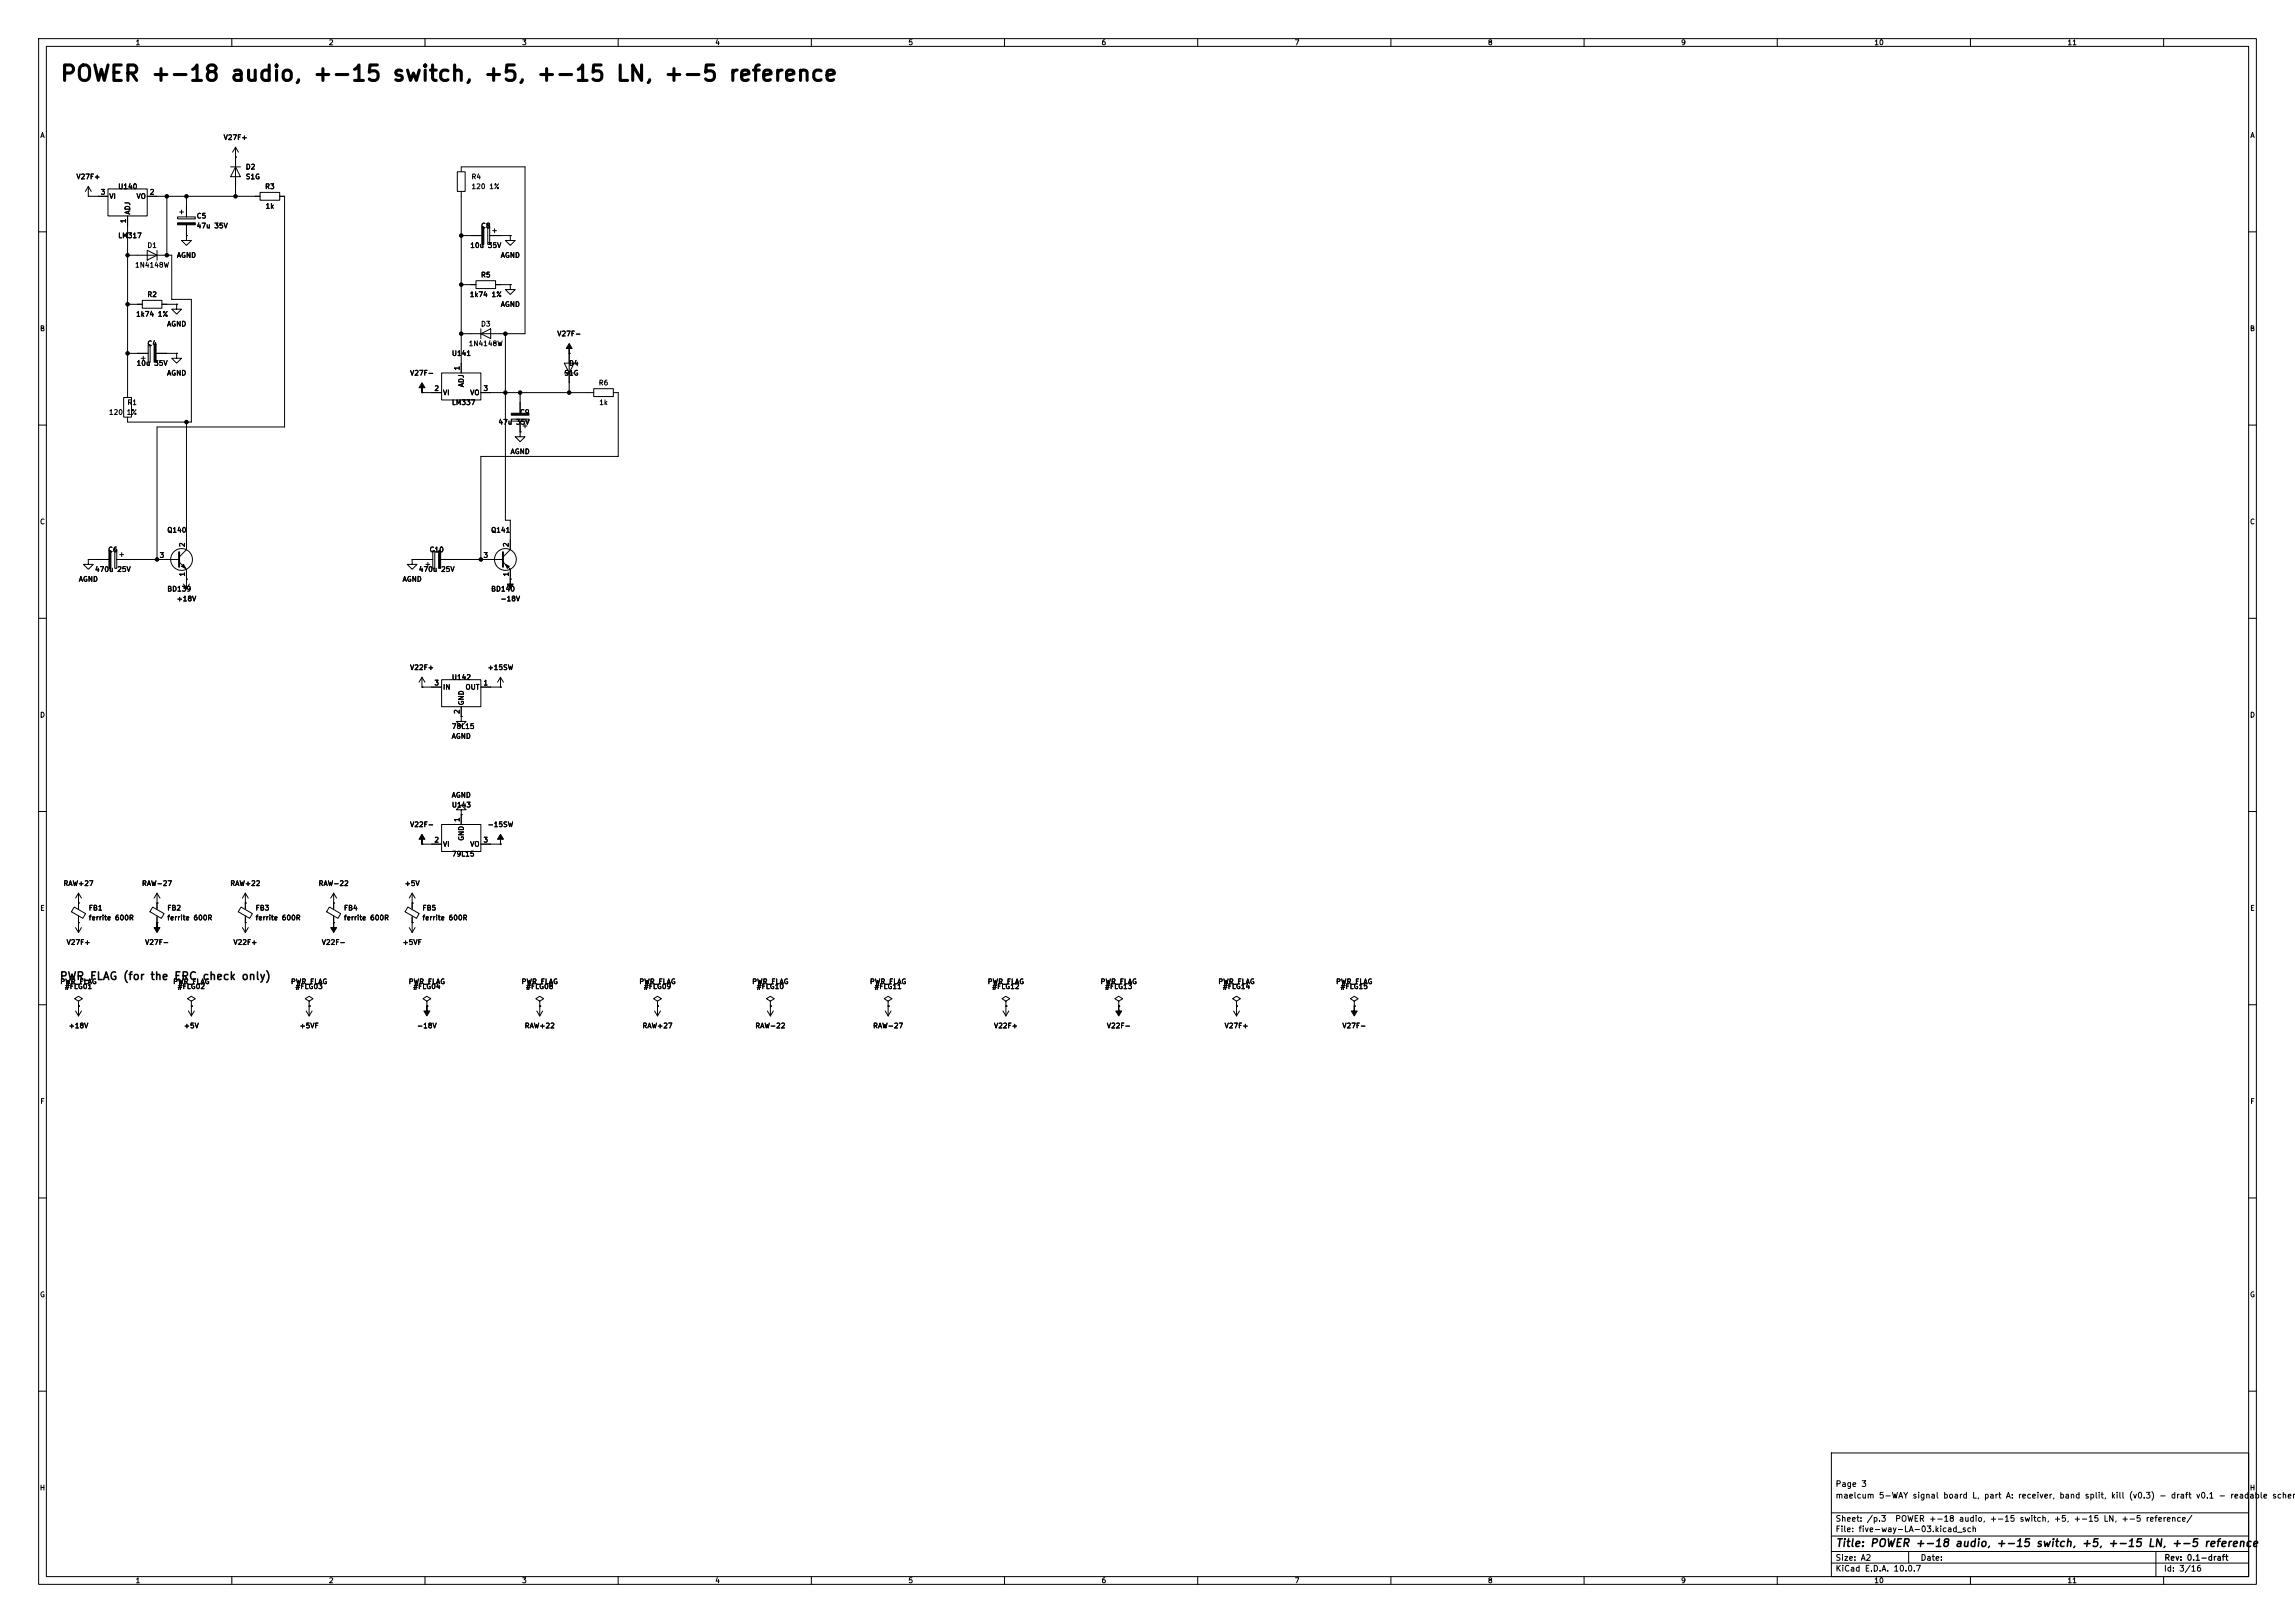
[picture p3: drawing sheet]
<svg xmlns="http://www.w3.org/2000/svg" width="594mm" height="420mm" viewBox="0 0 594 420" stroke-linecap="round" stroke-linejoin="round" font-family="sans-serif">
<defs><g id="words">
<text font-size="4" x="15.4" y="22">POWER +-18 audio, +-15 switch, +5, +-15 LN, +-5 reference</text>
<g font-size="2">
<text x="15.3" y="254.1">PWR_FLAG (for the ERC check only)</text>
<text x="475" y="400.8">Title: POWER +-18 audio, +-15 switch, +5, +-15 LN, +-5 reference</text>
</g>
<g font-size="1.5">
<text x="475" y="388.1">maelcum 5-WAY signal board L, part A: receiver, band split, kill (v0.3) - draft v0.1 - readable schem</text>
<text x="475" y="385.1">Page 3</text>
<text x="475" y="394.1">Sheet: /p.3</text>
<text x="490.4" y="394.1">POWER +-18 audio, +-15 switch, +5, +-15 LN, +-5 reference/</text>
<text x="475" y="396.8">File: five-way-LA-03.kicad_sch</text>
<text x="475" y="407">KiCad E.D.A. 10.0.7</text>
<text x="475" y="404.2">Size: A2</text>
<text x="497" y="404.2">Date:</text>
<text x="560" y="407">Id: 3/16</text>
<text x="560.1" y="404.2">Rev: 0.1-draft</text>
</g>
<g font-size="1.3">
<text x="35" y="12">1</text>
<text x="85" y="12">2</text>
<text x="135" y="12">3</text>
<text x="185" y="12">4</text>
<text x="235" y="12">5</text>
<text x="285" y="12">6</text>
<text x="335" y="12">7</text>
<text x="385" y="12">8</text>
<text x="435" y="12">9</text>
<text x="485" y="12">10</text>
<text x="535" y="12">11</text>
<text x="10.3" y="36">A</text>
<text x="582.3" y="36">A</text>
<text x="57.7" y="36.5">V27F+</text>
<text x="19.6" y="46.7">V27F+</text>
<text x="63.5" y="44.1">D2</text>
<text x="63.5" y="46.7">S1G</text>
<text x="121.9" y="46.7">R4</text>
<text x="25.9" y="50.7">3</text>
<text x="28.2" y="51.8">VI</text>
<text x="30.5" y="49.2">U140</text>
<text x="35.2" y="51.8">VO</text>
<text x="38.6" y="50.7">2</text>
<text x="68.5" y="49.2">R3</text>
<text x="121.9" y="49.2">120 1%</text>
<text x="32.9" y="57.9" transform="rotate(-90 32.9 57.9)">1</text>
<text x="34" y="55.7" transform="rotate(-90 34 55.7)">ADJ</text>
<text x="50.8" y="56.8">C5</text>
<text x="50.8" y="59.4">47u 35V</text>
<text x="68.6" y="54.3">1k</text>
<text x="124.4" y="59.4">C8</text>
<text x="30.5" y="61.9">LM317</text>
<text x="38" y="64.5">D1</text>
<text x="121.6" y="64.5">10u 35V</text>
<text x="34.8" y="69.5">1N4148W</text>
<text x="45.7" y="67">AGND</text>
<text x="129.5" y="67">AGND</text>
<text x="38" y="77.2">R2</text>
<text x="121.5" y="77.2">1k74 1%</text>
<text x="124.4" y="72.1">R5</text>
<text x="35.1" y="82.2">1k74 1%</text>
<text x="129.5" y="79.7">AGND</text>
<text x="10.2" y="86">B</text>
<text x="38" y="89.9">C4</text>
<text x="43.1" y="84.8">AGND</text>
<text x="121.2" y="89.9">1N4148W</text>
<text x="124.4" y="84.8">D3</text>
<text x="144.1" y="87.3">V27F-</text>
<text x="582.2" y="86">B</text>
<text x="35.2" y="94.9">10u 35V</text>
<text x="116.8" y="92.4">U141</text>
<text x="119.2" y="96" transform="rotate(-90 119.2 96)">1</text>
<text x="147.1" y="94.9">D4</text>
<text x="43.1" y="97.5">AGND</text>
<text x="106" y="97.5">V27F-</text>
<text x="112.3" y="101.5">2</text>
<text x="120.3" y="100.3" transform="rotate(-90 120.3 100.3)">ADJ</text>
<text x="125" y="101.5">3</text>
<text x="145.9" y="97.5">S1G</text>
<text x="154.8" y="100">R6</text>
<text x="28.1" y="107.6">120</text>
<text x="32.7" y="107.6">1%</text>
<text x="32.8" y="105.1">R1</text>
<text x="114.5" y="102.6">VI</text>
<text x="116.8" y="105.1">LM337</text>
<text x="121.6" y="102.6">VO</text>
<text x="134.4" y="107.6">C9</text>
<text x="155" y="105.1">1k</text>
<text x="128.9" y="110.2">47u 35V</text>
<text x="132" y="117.8">AGND</text>
<text x="10.2" y="136">C</text>
<text x="582.2" y="136">C</text>
<text x="27.8" y="143.2">C6</text>
<text x="43.2" y="138.1">Q140</text>
<text x="48.1" y="141.7" transform="rotate(-90 48.1 141.7)">2</text>
<text x="111.1" y="143.2">C10</text>
<text x="127" y="138.1">Q141</text>
<text x="131.9" y="141.7" transform="rotate(-90 131.9 141.7)">2</text>
<text x="24.5" y="148.3">470u 25V</text>
<text x="41.2" y="144.6">3</text>
<text x="48.1" y="149.3" transform="rotate(-90 48.1 149.3)">1</text>
<text x="108.3" y="148.3">470u 25V</text>
<text x="125" y="144.6">3</text>
<text x="131.9" y="149.3" transform="rotate(-90 131.9 149.3)">1</text>
<text x="20.3" y="150.8">AGND</text>
<text x="43.2" y="153.4">BD139</text>
<text x="45.6" y="155.9">+18V</text>
<text x="104.1" y="150.8">AGND</text>
<text x="127" y="153.4">BD140</text>
<text x="129.4" y="155.9">-18V</text>
<text x="106" y="173.7">V22F+</text>
<text x="126.1" y="173.7">+15SW</text>
<text x="112.3" y="177.7">3</text>
<text x="114.5" y="178.8">IN</text>
<text x="116.8" y="176.2">U142</text>
<text x="120.4" y="178.8">OUT</text>
<text x="125" y="177.7">1</text>
<text x="10.2" y="186">D</text>
<text x="119.2" y="184.9" transform="rotate(-90 119.2 184.9)">2</text>
<text x="120.3" y="182.7" transform="rotate(-90 120.3 182.7)">GND</text>
<text x="582.2" y="186">D</text>
<text x="116.8" y="191.5">AGND</text>
<text x="116.8" y="188.9">78L15</text>
<text x="116.8" y="206.7">AGND</text>
<text x="116.8" y="209.2">U143</text>
<text x="106" y="214.3">V22F-</text>
<text x="119.2" y="212.8" transform="rotate(-90 119.2 212.8)">1</text>
<text x="126.1" y="214.3">-15SW</text>
<text x="112.3" y="218.3">2</text>
<text x="114.5" y="219.4">VI</text>
<text x="116.8" y="221.9">79L15</text>
<text x="120.3" y="217.7" transform="rotate(-90 120.3 217.7)">GND</text>
<text x="121.6" y="219.4">VO</text>
<text x="125" y="218.3">3</text>
<text x="16.3" y="229.6">RAW+27</text>
<text x="36.6" y="229.6">RAW-27</text>
<text x="59.5" y="229.6">RAW+22</text>
<text x="82.3" y="229.6">RAW-22</text>
<text x="104.6" y="229.6">+5V</text>
<text x="10.3" y="236">E</text>
<text x="22.8" y="235.9">FB1</text>
<text x="22.8" y="238.5">ferrite 600R</text>
<text x="43.2" y="235.9">FB2</text>
<text x="43.2" y="238.5">ferrite 600R</text>
<text x="66" y="235.9">FB3</text>
<text x="66" y="238.5">ferrite 600R</text>
<text x="88.9" y="235.9">FB4</text>
<text x="88.9" y="238.5">ferrite 600R</text>
<text x="109.2" y="235.9">FB5</text>
<text x="109.2" y="238.5">ferrite 600R</text>
<text x="582.3" y="236">E</text>
<text x="17.1" y="244.8">V27F+</text>
<text x="37.4" y="244.8">V27F-</text>
<text x="60.3" y="244.8">V22F+</text>
<text x="83.1" y="244.8">V22F-</text>
<text x="104.1" y="244.8">+5VF</text>
<text x="15.5" y="255">PWR_FLAG</text>
<text x="16.7" y="256.2">#FLG01</text>
<text x="44.7" y="255">PWR_FLAG</text>
<text x="45.9" y="256.2">#FLG02</text>
<text x="75.2" y="255">PWR_FLAG</text>
<text x="76.3" y="256.2">#FLG03</text>
<text x="105.6" y="255">PWR_FLAG</text>
<text x="106.8" y="256.2">#FLG04</text>
<text x="134.9" y="255">PWR_FLAG</text>
<text x="136" y="256.2">#FLG08</text>
<text x="165.3" y="255">PWR_FLAG</text>
<text x="166.5" y="256.2">#FLG09</text>
<text x="194.5" y="255">PWR_FLAG</text>
<text x="195.7" y="256.2">#FLG10</text>
<text x="225" y="255">PWR_FLAG</text>
<text x="226.2" y="256.2">#FLG11</text>
<text x="255.5" y="255">PWR_FLAG</text>
<text x="256.7" y="256.2">#FLG12</text>
<text x="284.7" y="255">PWR_FLAG</text>
<text x="285.9" y="256.2">#FLG13</text>
<text x="315.2" y="255">PWR_FLAG</text>
<text x="316.4" y="256.2">#FLG14</text>
<text x="345.7" y="255">PWR_FLAG</text>
<text x="346.9" y="256.2">#FLG15</text>
<text x="17.7" y="266.4">+18V</text>
<text x="47.5" y="266.4">+5V</text>
<text x="77.4" y="266.4">+5VF</text>
<text x="107.8" y="266.4">-18V</text>
<text x="135.7" y="266.4">RAW+22</text>
<text x="166.2" y="266.4">RAW+27</text>
<text x="195.4" y="266.4">RAW-22</text>
<text x="225.8" y="266.4">RAW-27</text>
<text x="257.1" y="266.4">V22F+</text>
<text x="286.3" y="266.4">V22F-</text>
<text x="316.8" y="266.4">V27F+</text>
<text x="347.3" y="266.4">V27F-</text>
<text x="10.3" y="286">F</text>
<text x="582.3" y="286">F</text>
<text x="10.2" y="336">G</text>
<text x="582.2" y="336">G</text>
<text x="10.2" y="386">H</text>
<text x="582.2" y="386">H</text>
<text x="35" y="410">1</text>
<text x="85" y="410">2</text>
<text x="135" y="410">3</text>
<text x="185" y="410">4</text>
<text x="235" y="410">5</text>
<text x="285" y="410">6</text>
<text x="335" y="410">7</text>
<text x="385" y="410">8</text>
<text x="435" y="410">9</text>
<text x="485" y="410">10</text>
<text x="535" y="410">11</text>
</g>
</g></defs>
<g fill="none" stroke="#000" stroke-width=".26">
<path d="M10 10h574v400h-574zM12 12h570v396h-570zM60 10v2M110 10v2M160 10v2M210 10v2M260 10v2M310 10v2M360 10v2M410 10v2M460 10v2M510 10v2"/>
<path d="M560 10v2M61 38.1v12.7M61 38.1l-.8 1.3M61 38.1l.7 1.3M22.9 50.8h.1M22.9 50.8h5M22.9 48.3l-.8 1.2M22.9 48.3l.7 1.2M22.9 48.3v2.5M27.9 48.9h10.2v7h-10.2zM33 55.9v47M38.1 50.8h29.2"/>
<path d="M43.2 50.8v15.2M46 56.1h4.5v.5h-4.5zM46.5 54.9h1M47 54.4v1M48.3 50.8v5.3M48.3 58.2v2.8M59.7 43.2h2.5M61 43.2l1.2 2.5h-2.5zM61 40.6h.1M67.3 49.8h5.1v2h-5.1zM72.4 50.8h1.3v59.7h-33.1v34.3M118.4 44.5h2v5h-2z"/>
<path d="M119.4 44.5v-1.3h16.5v43.2h-16.5M119.4 49.5v47M126.2 58.7h.5v4.5h-.5zM127.5 59.7h1M128 59.2v1M10 60h2M33 66h11.4v11.5h5.1v31.7h-16.5v-1.2M33 78.7h3.8M36.8 77.7h5.1v2.1h-5.1zM38.1 64.8l2.5 1.2-2.5 1.3zM40.6 64.8v2.5M41.9 78.7h3.8"/>
<path d="M45.7 78.7v1.3h1.3l-1.3 1.3-1.3-1.3h1.3M45.7 78.7h.1M48.3 61v1.2h1.2l-1.2 1.3-1.3-1.3h1.3M48.3 61h.1M119.4 73.7h3.8M119.4 61h5.3M123.2 72.6h5.1v2.1h-5.1zM126.7 61h5.4M128.3 73.7h3.8M132.1 61v1.2h1.2l-1.2 1.3-1.3-1.3h1.3M132.1 61h.1M132.1 73.7v1.2h1.2l-1.2 1.3-1.3-1.3h1.3"/>
<path d="M132.1 73.7h.1M582 60h2M33 91.4h5.4M36.6 92.7h1M37.1 92.2v1M38.4 89.2h.5v4.5h-.5zM40.4 91.4h5.3M45.7 91.4v1.3h1.3l-1.3 1.3-1.3-1.3h1.3M45.7 91.4h.1M114.3 96.5h10.2v7h-10.2zM124.5 86.4l2.5-1.3v2.5zM124.5 85.1v2.5"/>
<path d="M130.8 86.4v48.2h1.3v7.6l-1.9 1.9M146 94h2.6l-1.3 2.5zM146 96.5h2.6M147.3 91.4h.1M147.3 91.4v10.2M10 110h2M32 102.9h2v5.1h-2zM48.3 109.2v33l-1.9 1.9M109.2 101.6h.1M109.2 101.6h5.1M124.5 101.6h29.2M132.3 108.5h4.6v.5h-4.6z"/>
<path d="M134.6 111.8v1.2h1.3l-1.3 1.3-1.3-1.3h1.3M134.6 111.8h.1M134.6 101.6v5.3M134.6 109v2.8M135.4 110.2h1M135.9 109.7v1M153.7 100.6h5v2h-5zM158.7 101.6h1.3v16.5h-35.5v26.7M582 110h2M22.9 144.8v1.3h1.2l-1.2 1.2-1.3-1.2h1.3M22.9 144.8h.1M22.9 144.8h5.3"/>
<path d="M29.7 142.5h.5v4.6h-.5zM30.2 144.8h16.2M31 143.5h1M31.5 143v1M46.4 145.4l1.9 1.9v5.1M47.5 151.1l.8 1.3M48.3 149.9h.1M49 151.1l-.7 1.3M106.7 144.8v1.3h1.2l-1.2 1.2-1.3-1.2h1.3M106.7 144.8h.1M106.7 144.8h5.3M110.2 146.1h1.1"/>
<path d="M110.7 145.5v1.1M112 142.5h.5v4.6h-.5zM114 144.8h16.2M130.2 145.4l1.9 1.9v2.6M132.1 149.9h.1M10 160h2M109.2 177.8h.1M109.2 175.3l-.7 1.2M109.2 175.3l.8 1.2M109.2 175.3v2.5M109.2 177.8h5.1M114.3 175.9h10.2v7h-10.2z"/>
<path d="M124.5 177.8h5M129.5 177.8h.1M129.5 175.3l-.7 1.2M129.5 175.3l.8 1.2M129.5 175.3v2.5M582 160h2M119.4 185.4v1.3h1.2l-1.2 1.3-1.3-1.3h1.3M119.4 185.4h.1M119.4 182.9v2.5M10 210h2M109.2 218.4h.1M109.2 218.4h5.1"/>
<path d="M114.3 213.4h10.2v6.9h-10.2zM119.4 209.6h1.2l-1.2-1.3-1.3 1.3h1.3v1.2M119.4 210.8h.1M119.4 210.8v2.6M124.5 218.4h5M129.5 218.4h.1M582 210h2M19.2 234.7l2.9 1.7-.7 1.2-2.9-1.7zM20.3 238.8h.1M20.3 233.7h.1M20.3 231.1v4.2M20.3 237v4.3"/>
<path d="M20.3 231.1l-.7 1.3M20.3 231.1l.8 1.3M39.5 234.7l3 1.7-.7 1.2-3-1.7zM40.6 233.7h.1M40.6 238.8h.1M40.6 231.1v4.2M40.6 237v1.8M40.6 231.1l-.7 1.3M40.6 231.1l.8 1.3M62.4 234.7l2.9 1.7-.7 1.2-2.9-1.7zM63.5 233.7h.1M63.5 238.8h.1"/>
<path d="M63.5 231.1l-.8 1.3M63.5 231.1l.8 1.3M63.5 231.1v4.2M63.5 237v4.3M85.2 234.7l3 1.7-.7 1.2-3-1.7zM86.4 238.8h.1M86.4 233.7h.1M86.4 231.1l-.8 1.3M86.4 231.1l.7 1.3M86.4 231.1v4.2M86.4 237v1.8M105.6 234.7l2.9 1.7-.7 1.2-2.9-1.7z"/>
<path d="M106.7 238.8h.1M106.7 233.7h.1M106.7 231.1v4.2M106.7 237v4.3M106.7 231.1l-.8 1.3M106.7 231.1l.7 1.3M19.6 240l.7 1.3M20.3 259.1l1-.7-1-.6-1 .6 1 .7v1.3M21.1 240l-.8 1.3M49.5 259.1l1-.7-1-.6-1 .6 1 .7v1.3M62.7 240l.8 1.3M64.3 240l-.8 1.3"/>
<path d="M80 259.1l1-.7-1-.6-1 .6 1 .7v1.3M105.9 240l.8 1.3M107.4 240l-.7 1.3M110.5 259.1l1-.7-1-.6-1 .6 1 .7v1.3M139.7 259.1l1-.7-1-.6-1 .6 1 .7v1.3M170.2 259.1l1-.7-1-.6-1 .6 1 .7v1.3M199.4 259.1l1-.7-1-.6-1 .6 1 .7v1.3M229.9 259.1l1-.7-1-.6-1 .6 1 .7v1.3M260.3 259.1l1.1-.7-1.1-.6-1 .6 1 .7v1.3M289.6 259.1l1-.7-1-.6-1.1 .6 1.1 .7v1.3M320 259.1l1.1-.7-1.1-.6-1 .6 1 .7v1.3M350.5 259.1l1-.7-1-.6-1 .6 1 .7v1.3"/>
<path d="M10 260h2M19.6 261.6l.7 1.3M20.3 260.4h.1M20.3 260.4v2.5M21.1 261.6l-.8 1.3M48.8 261.6l.7 1.3M49.5 260.4h.1M49.5 260.4v2.5M50.3 261.6l-.8 1.3M79.2 261.6l.8 1.3M80 260.4h.1M80 260.4v2.5"/>
<path d="M80.8 261.6l-.8 1.3M110.5 260.4h.1M138.9 261.6l.8 1.3M139.7 260.4h.1M139.7 260.4v2.5M140.5 261.6l-.8 1.3M169.4 261.6l.8 1.3M170.2 260.4h.1M170.2 260.4v2.5M170.9 261.6l-.7 1.3M198.6 261.6l.8 1.3M199.4 260.4h.1"/>
<path d="M199.4 260.4v2.5M200.2 261.6l-.8 1.3M229.1 261.6l.8 1.3M229.9 260.4h.1M229.9 260.4v2.5M230.6 261.6l-.7 1.3M259.6 261.6l.7 1.3M260.3 260.4h.1M260.3 260.4v2.5M261.1 261.6l-.8 1.3M289.6 260.4h.1M319.3 261.6l.7 1.3"/>
<path d="M320 260.4h.1M320 260.4v2.5M320.8 261.6l-.8 1.3M350.5 260.4h.1M582 260h2M10 310h2M582 310h2M10 360h2M474 376h108v32h-108zM582 360h2M474 397.5h108M474 391.5h108"/>
<path d="M60 408v2M110 408v2M160 408v2M210 408v2M260 408v2M310 408v2M360 408v2M410 408v2M460 408v2M474 404.5h108M474 401.5h108M494 401.5v3"/>
<path d="M510 408v2M558 401.5v6.5M560 408v2"/>
<circle cx="47" cy="144.8" r="2.82"/>
<circle cx="130.8" cy="144.8" r="2.82"/>
</g>
<g fill="#000" stroke="#000" stroke-width=".26">
<path d="M46 57.7h4.5v.5h-4.5zM124.7 58.7h.5v4.5h-.5zM39.9 89.2h.5v4.5h-.5zM147.3 88.9l.8 1.3h-.8v1.2v-1.2h-.7zM109.2 99.1l.8 1.2h-.8v1.3v-1.3h-.7zM132.3 106.9h4.6v.5h-4.6zM28.2 142.5h.5v4.6h-.5zM47 146.6l.5-.5 .5 1zM113.5 142.5h.5v4.6h-.5zM130.8 146.1l1 .5-.5 .5zM132.1 149.9v1.2h.7l-.7 1.3-.8-1.3h.8zM109.2 215.9l.8 1.3h-.8v1.2v-1.2h-.7z"/>
<path d="M129.5 215.9l.8 1.3h-.8v1.2v-1.2h-.7zM40.6 238.8v1.2h.8l-.8 1.3-.7-1.3h.7zM86.4 238.8v1.2h.7l-.7 1.3-.8-1.3h.8zM110.5 260.4v1.2h.8l-.8 1.3-.8-1.3h.8zM289.6 260.4v1.2h.7l-.7 1.3-.8-1.3h.8zM350.5 260.4v1.2h.8l-.8 1.3-.7-1.3h.7z"/>
<circle cx="43.2" cy="50.8" r=".46"/>
<circle cx="48.3" cy="50.8" r=".46"/>
<circle cx="61" cy="50.8" r=".46"/>
<circle cx="33" cy="66" r=".46"/>
<circle cx="33" cy="78.7" r=".46"/>
<circle cx="43.2" cy="66" r=".46"/>
<circle cx="119.4" cy="61" r=".46"/>
<circle cx="119.4" cy="73.7" r=".46"/>
<circle cx="33" cy="91.4" r=".46"/>
<circle cx="119.4" cy="86.4" r=".46"/>
<circle cx="130.8" cy="86.4" r=".46"/>
<circle cx="48.3" cy="109.2" r=".46"/>
<circle cx="130.8" cy="101.6" r=".46"/>
<circle cx="134.6" cy="101.6" r=".46"/>
<circle cx="147.3" cy="101.6" r=".46"/>
<circle cx="40.6" cy="144.8" r=".46"/>
<circle cx="124.5" cy="144.8" r=".46"/>
</g>
<path d="M46.4 142.9v3.8M130.2 142.9v3.8" fill="none" stroke="#000" stroke-width=".51"/>
<use href="#words"/>
</svg>
